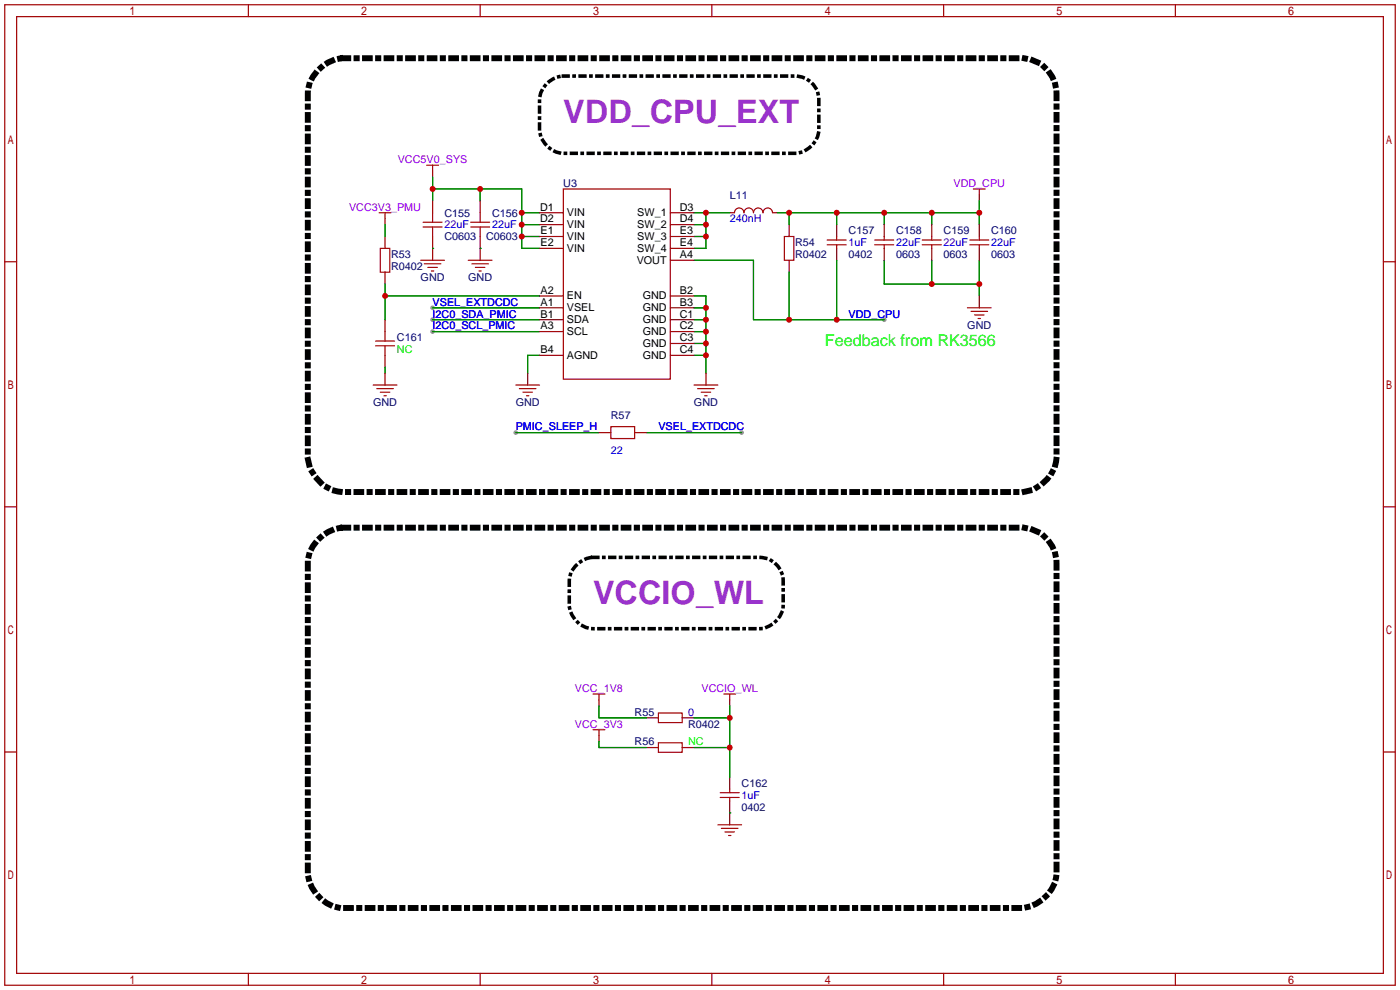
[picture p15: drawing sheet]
<svg xmlns="http://www.w3.org/2000/svg" width="299mm" height="212mm" viewBox="0 0 299 212" stroke-linecap="round" stroke-linejoin="round" font-family="sans-serif">
<defs><g id="words">
<g font-size="6.9" fill="#93c">
<text x="120.4" y="26.3">VDD_CPU_EXT</text>
<text x="126.7" y="129.2">VCCIO_WL</text>
</g>
<text font-size="3.5" fill="#0f0" x="176.3" y="74">Feedback from RK3566</text>
<g font-size="2.3" fill="#90f">
<text x="85" y="34.8">VCC5V0_SYS</text>
<text x="203.8" y="39.9">VDD_CPU</text>
<text x="74.6" y="45">VCC3V3_PMU</text>
<text x="122.9" y="147.9">VCC_1V8</text>
<text x="149.9" y="147.9">VCCIO_WL</text>
<text x="122.9" y="155.5">VCC_3V3</text>
</g>
<g font-size="2.3" fill="#000080">
<text x="120.4" y="39.9">U3</text>
<text x="95" y="46.3">C155</text>
<text x="105.2" y="46.3">C156</text>
<text x="156" y="42.5">L11</text>
<text x="95" y="51.4">C0603</text>
<text x="103.9" y="51.4">C0603</text>
<text x="169.9" y="52.6">R54</text>
<text x="181.4" y="50.1">C157</text>
<text x="191.5" y="50.1">C158</text>
<text x="201.7" y="50.1">C159</text>
<text x="211.8" y="50.1">C160</text>
<text x="83.6" y="57.7">R0402</text>
<text x="83.6" y="55.2">R53</text>
<text x="169.9" y="55.2">R0402</text>
<text x="181.4" y="55.2">0402</text>
<text x="191.5" y="55.2">0603</text>
<text x="201.7" y="55.2">0603</text>
<text x="211.8" y="55.2">0603</text>
<text x="89.9" y="60.1">GND</text>
<text x="100.1" y="60.1">GND</text>
<text x="206.7" y="70.3">GND</text>
<text x="84.8" y="72.9">C161</text>
<text x="79.7" y="86.8">GND</text>
<text x="110.2" y="86.8">GND</text>
<text x="130.6" y="89.5">R57</text>
<text x="148.3" y="86.8">GND</text>
<text x="135.6" y="153">R55</text>
<text x="147.1" y="155.5">R0402</text>
<text x="135.6" y="159.3">R56</text>
<text x="158.5" y="173.3">0402</text>
<text x="158.5" y="168.2">C162</text>
</g>
<g font-size="2.3">
<text x="115.4" y="45">D1</text>
<text x="115.4" y="47.5">D2</text>
<text x="121.2" y="46.2">VIN</text>
<text x="136.2" y="46.2">SW_1</text>
<text x="145.3" y="47.5">D4</text>
<text x="145.3" y="45">D3</text>
<text x="115.5" y="50.1">E1</text>
<text x="115.5" y="52.6">E2</text>
<text x="121.2" y="48.7">VIN</text>
<text x="121.2" y="51.2">VIN</text>
<text x="121.2" y="53.8">VIN</text>
<text x="136.2" y="53.8">SW_4</text>
<text x="136.2" y="51.2">SW_3</text>
<text x="136.2" y="48.7">SW_2</text>
<text x="145.3" y="52.6">E4</text>
<text x="145.3" y="50.1">E3</text>
<text x="136.1" y="56.3">VOUT</text>
<text x="145.3" y="55.2">A4</text>
<text x="115.5" y="62.8">A2</text>
<text x="115.5" y="65.3">A1</text>
<text x="121.2" y="63.9">EN</text>
<text x="137.4" y="63.9">GND</text>
<text x="145.3" y="65.3">B3</text>
<text x="145.3" y="62.8">B2</text>
<text x="115.5" y="67.9">B1</text>
<text x="115.5" y="70.4">A3</text>
<text x="121.2" y="66.5">VSEL</text>
<text x="121.2" y="69">SDA</text>
<text x="121.2" y="71.6">SCL</text>
<text x="137.4" y="71.6">GND</text>
<text x="137.4" y="69">GND</text>
<text x="137.4" y="66.5">GND</text>
<text x="145.3" y="70.4">C2</text>
<text x="145.3" y="67.9">C1</text>
<text x="115.5" y="75.5">B4</text>
<text x="121.2" y="76.6">AGND</text>
<text x="137.4" y="76.6">GND</text>
<text x="137.4" y="74.1">GND</text>
<text x="145.3" y="75.5">C4</text>
<text x="145.3" y="72.9">C3</text>
</g>
<g font-size="2.3" fill="#00f">
<text x="156" y="47.5">240nH</text>
<text x="95" y="48.8">22uF</text>
<text x="105.2" y="48.8">22uF</text>
<text x="181.4" y="52.6">1uF</text>
<text x="191.5" y="52.6">22uF</text>
<text x="201.7" y="52.6">22uF</text>
<text x="211.8" y="52.6">22uF</text>
<text x="92.5" y="65.3">VSEL_EXTDCDC</text>
<text x="92.5" y="67.9">I2C0_SDA_PMIC</text>
<text x="92.5" y="70.4">I2C0_SCL_PMIC</text>
<text x="181.4" y="67.9">VDD_CPU</text>
<text x="110.2" y="92">PMIC_SLEEP_H</text>
<text x="140.7" y="92">VSEL_EXTDCDC</text>
<text x="130.6" y="97.1">22</text>
<text x="147.1" y="153">0</text>
<text x="158.5" y="170.7">1uF</text>
</g>
<g font-size="2.3" fill="#0f0">
<text x="84.8" y="75.5">NC</text>
<text x="147.1" y="159.3">NC</text>
</g>
</g></defs>
<g fill="#999">
<circle cx="92.5" cy="65.8" r=".51"/>
<circle cx="92.5" cy="68.3" r=".51"/>
<circle cx="92.5" cy="70.9" r=".51"/>
<circle cx="189" cy="68.3" r=".51"/>
<circle cx="110.2" cy="92.5" r=".51"/>
<circle cx="158.5" cy="92.5" r=".51"/>
</g>
<g fill="none" stroke="#a10000" stroke-width=".25">
<path d="M1 1h297.2v209.6h-297.2zM3.6 3.6h292.1v204.4h-292.1zM53.1 1v2.6M102.6 1v2.6M152.1 1v2.6M201.7 1v2.6M251.2 1v2.6M91.2 35.3h2.5M92.5 35.3v1.3M1 55.9h2.6M81 45.5h2.6M81.3 53.1h2v5.1h-2z"/>
<path d="M82.3 45.5v1.2M89.9 55.6h5.1M90.4 48.5h4.1M90.4 47.5h4.1M90.7 56.4h3.5M91.4 57.2h2.1M92.2 57.9h.5M92.5 45.5v2M92.5 48.5v2M100.1 55.6h5.1M100.6 48.5h4M100.6 47.5h4"/>
<path d="M100.8 56.4h3.6M101.6 57.2h2M102.4 57.9h.5M102.6 45.5v2M102.6 48.5v2M120.4 40.4h22.9v40.6h-22.9zM157 45.5a1.02 1.02 0 0 1 1-1 1.02 1.02 0 0 1 1 1 1.02 1.02 0 0 1 1-1.1 1.02 1.02 0 0 1 1 1.1 1.02 1.02 0 0 1 1.1-1.1 1.02 1.02 0 0 1 1 1.1 1.02 1.02 0 0 1 1-1.1 1.02 1.02 0 0 1 1 1.1M167.6 50.5h2.1v5.1h-2.1zM176.8 51.3h4M176.8 52.3h4M178.8 50.5v.8M178.8 52.3v.8"/>
<path d="M186.9 51.3h4.1M186.9 52.3h4.1M189 50.5v.8M189 52.3v.8M197.1 51.3h4.1M197.1 52.3h4.1M199.1 50.5v.8M199.1 52.3v.8M207.3 51.3h4M207.3 52.3h4M208 40.4h2.6M209.3 40.4v1.3"/>
<path d="M209.3 50.5v.8M209.3 52.3v.8M295.7 55.9h2.5M80.3 73.9h4M80.3 72.9h4M82.3 70.9v2M82.3 73.9v2M206.8 65.8h5M207.5 66.5h3.6M208.3 67.3h2M209 68.1h.5M79.8 82.3h5"/>
<path d="M80.5 83.1h3.6M81.3 83.8h2M82 84.6h.5M110.2 82.3h5.1M111 83.1h3.6M111.8 83.8h2M112.5 84.6h.5M130.6 91.2h5v2.5h-5zM148.3 82.3h5.1M149.1 83.1h3.6M149.9 83.8h2M150.6 84.6h.5"/>
<path d="M1 108.3h2.6M295.7 108.3h2.5M126.7 148.3h2.6M126.7 156h2.6M128 148.3v1.3M128 156v1.2M140.7 158.8h5.1v2h-5.1zM140.7 152.4h5.1v2h-5.1zM154.7 148.3h2.5M156 148.3v1.3M1 160.7h2.6M153.4 176.3h5.1"/>
<path d="M153.9 170.4h4.1M153.9 169.4h4.1M154.2 177h3.5M154.9 177.8h2.1M155.7 178.6h.5M156 168.7v.7M156 170.4v.8M295.7 160.7h2.5M53.1 208v2.6M102.6 208v2.6M152.1 208v2.6M201.7 208v2.6"/>
<path d="M251.2 208v2.6"/>
</g>
<g fill="none" stroke="#870000" stroke-width=".25">
<path d="M92.5 36.6v1.2M82.3 46.7v1.3M82.3 50.5v2.6M82.3 58.2v2.5M92.5 42.9v2.6M92.5 50.5v5.1M102.6 42.9v2.6M102.6 50.5v5.1M115.3 45.5h5.1M115.3 48h5.1M115.3 50.5h5.1M115.3 53.1h5.1"/>
<path d="M143.3 45.5h5M143.3 48h5M143.3 50.5h5M143.3 53.1h5M143.3 55.6h5M156 45.5h1M165.1 45.5h1M168.7 48v2.5M168.7 55.6v2.6M178.8 48v2.5M178.8 53.1v2.5M189 48v2.5"/>
<path d="M189 53.1v2.5M199.1 48v2.5M199.1 53.1v2.5M209.3 41.7v1.2M209.3 48v2.5M209.3 53.1v2.5M82.3 68.3v2.6M82.3 75.9v2.6M82.3 79.8v2.5M112.8 79.8v2.5M115.3 63.2h5.1M115.3 65.8h5.1"/>
<path d="M115.3 68.3h5.1M115.3 70.9h5.1M115.3 75.9h5.1M143.3 63.2h5M143.3 65.8h5M143.3 68.3h5M143.3 70.9h5M143.3 75.9h5M143.3 73.4h5M150.9 79.8v2.5M209.3 63.2v2.6M128 92.5h2.6"/>
<path d="M135.6 92.5h2.6M128 149.6v1.3M128 157.2v1.3M138.2 159.8h2.5M138.2 153.4h2.5M145.8 159.8h2.5M145.8 153.4h2.5M156 149.6v1.3M156 166.1v2.6M156 171.2v5.1"/>
</g>
<g fill="none" stroke="#008700" stroke-width=".25">
<path d="M92.5 37.8v5.1M82.3 48v2.5M92.5 53.1h.1M92.5 40.4h19v12.7h3.8M102.6 53.1h.1M102.6 40.4v2.5M111.5 50.5h3.8M111.5 48h3.8M111.5 45.5h3.8M148.3 50.5h2.6M148.3 48h2.6M148.3 45.5h7.7"/>
<path d="M148.3 55.6h12.7v12.7h28M150.9 45.5v7.6h-2.6M166.1 45.5h43.2M168.7 45.5v2.5M168.7 58.2v10.1M178.8 45.5v2.5M178.8 55.6v12.7M189 55.6v5.1h20.3M189 45.5v2.5M199.1 45.5v2.5M199.1 55.6v5.1M209.3 42.9v5.1"/>
<path d="M209.3 55.6v7.6M82.3 60.7v7.6M82.3 78.5v1.3M82.3 63.2h33M92.5 65.8h22.8M92.5 68.3h22.8M92.5 70.9h22.8M115.3 75.9h-2.5v3.9M148.3 63.2h2.6v16.6M148.3 65.8h2.6M148.3 68.3h2.6M148.3 70.9h2.6"/>
<path d="M148.3 75.9h2.6M148.3 73.4h2.6M110.2 92.5h17.8M138.2 92.5h20.3M128 150.9v2.5h10.2M128 158.5v1.3h10.2M148.3 159.8h7.7M148.3 153.4h7.7M156 150.9v15.2M156 173.7h.1"/>
</g>
<path d="M73.4 12.4h144.8a7.6 7.6 0 0 1 7.6 7.7v77.4a8.2 8.2 0 0 1-7.6 7.7h-144.8a8.2 8.2 0 0 1-7.6-7.7v-77.4a8.2 8.2 0 0 1 7.6-7.7M73.4 112.8h144.8a7.6 7.6 0 0 1 7.6 7.6v66a8.2 8.2 0 0 1-7.6 7.7h-144.8a8.2 8.2 0 0 1-7.6-7.7v-66a8.2 8.2 0 0 1 7.6-7.6" fill="none" stroke="#000" stroke-width="1.3" stroke-dasharray="1 1.8 0 1.8"/>
<path d="M120.4 16.3h49.5a5.1 5.1 0 0 1 5.1 5v6.4a5.4 5.4 0 0 1-5.1 5.1h-49.5a5.4 5.4 0 0 1-5.1-5.1v-6.4a5.4 5.4 0 0 1 5.1-5M126.7 119.1h35.6a5.1 5.1 0 0 1 5.1 5.1v5.1a5.4 5.4 0 0 1-5.1 5.1h-35.6a5.4 5.4 0 0 1-5-5.1v-5.1a5.4 5.4 0 0 1 5-5.1" fill="none" stroke="#000" stroke-width=".76" stroke-dasharray="1 1.3 0 1.3"/>
<g fill="#c00">
<circle cx="92.5" cy="40.4" r=".63"/>
<circle cx="111.5" cy="50.5" r=".63"/>
<circle cx="111.5" cy="48" r=".63"/>
<circle cx="111.5" cy="45.5" r=".63"/>
<circle cx="102.6" cy="40.4" r=".63"/>
<circle cx="82.3" cy="63.2" r=".63"/>
<circle cx="150.9" cy="65.8" r=".63"/>
<circle cx="150.9" cy="68.3" r=".63"/>
<circle cx="150.9" cy="70.9" r=".63"/>
<circle cx="150.9" cy="73.4" r=".63"/>
<circle cx="150.9" cy="75.9" r=".63"/>
<circle cx="150.9" cy="48" r=".63"/>
<circle cx="150.9" cy="50.5" r=".63"/>
<circle cx="150.9" cy="45.5" r=".63"/>
<circle cx="168.7" cy="68.3" r=".63"/>
<circle cx="178.8" cy="68.3" r=".63"/>
<circle cx="209.3" cy="60.7" r=".63"/>
<circle cx="199.1" cy="60.7" r=".63"/>
<circle cx="156" cy="153.4" r=".63"/>
<circle cx="156" cy="159.8" r=".63"/>
<circle cx="209.3" cy="45.5" r=".63"/>
<circle cx="168.7" cy="45.5" r=".63"/>
<circle cx="178.8" cy="45.5" r=".63"/>
<circle cx="189" cy="45.5" r=".63"/>
<circle cx="199.1" cy="45.5" r=".63"/>
</g>
<use href="#words"/>
</svg>
